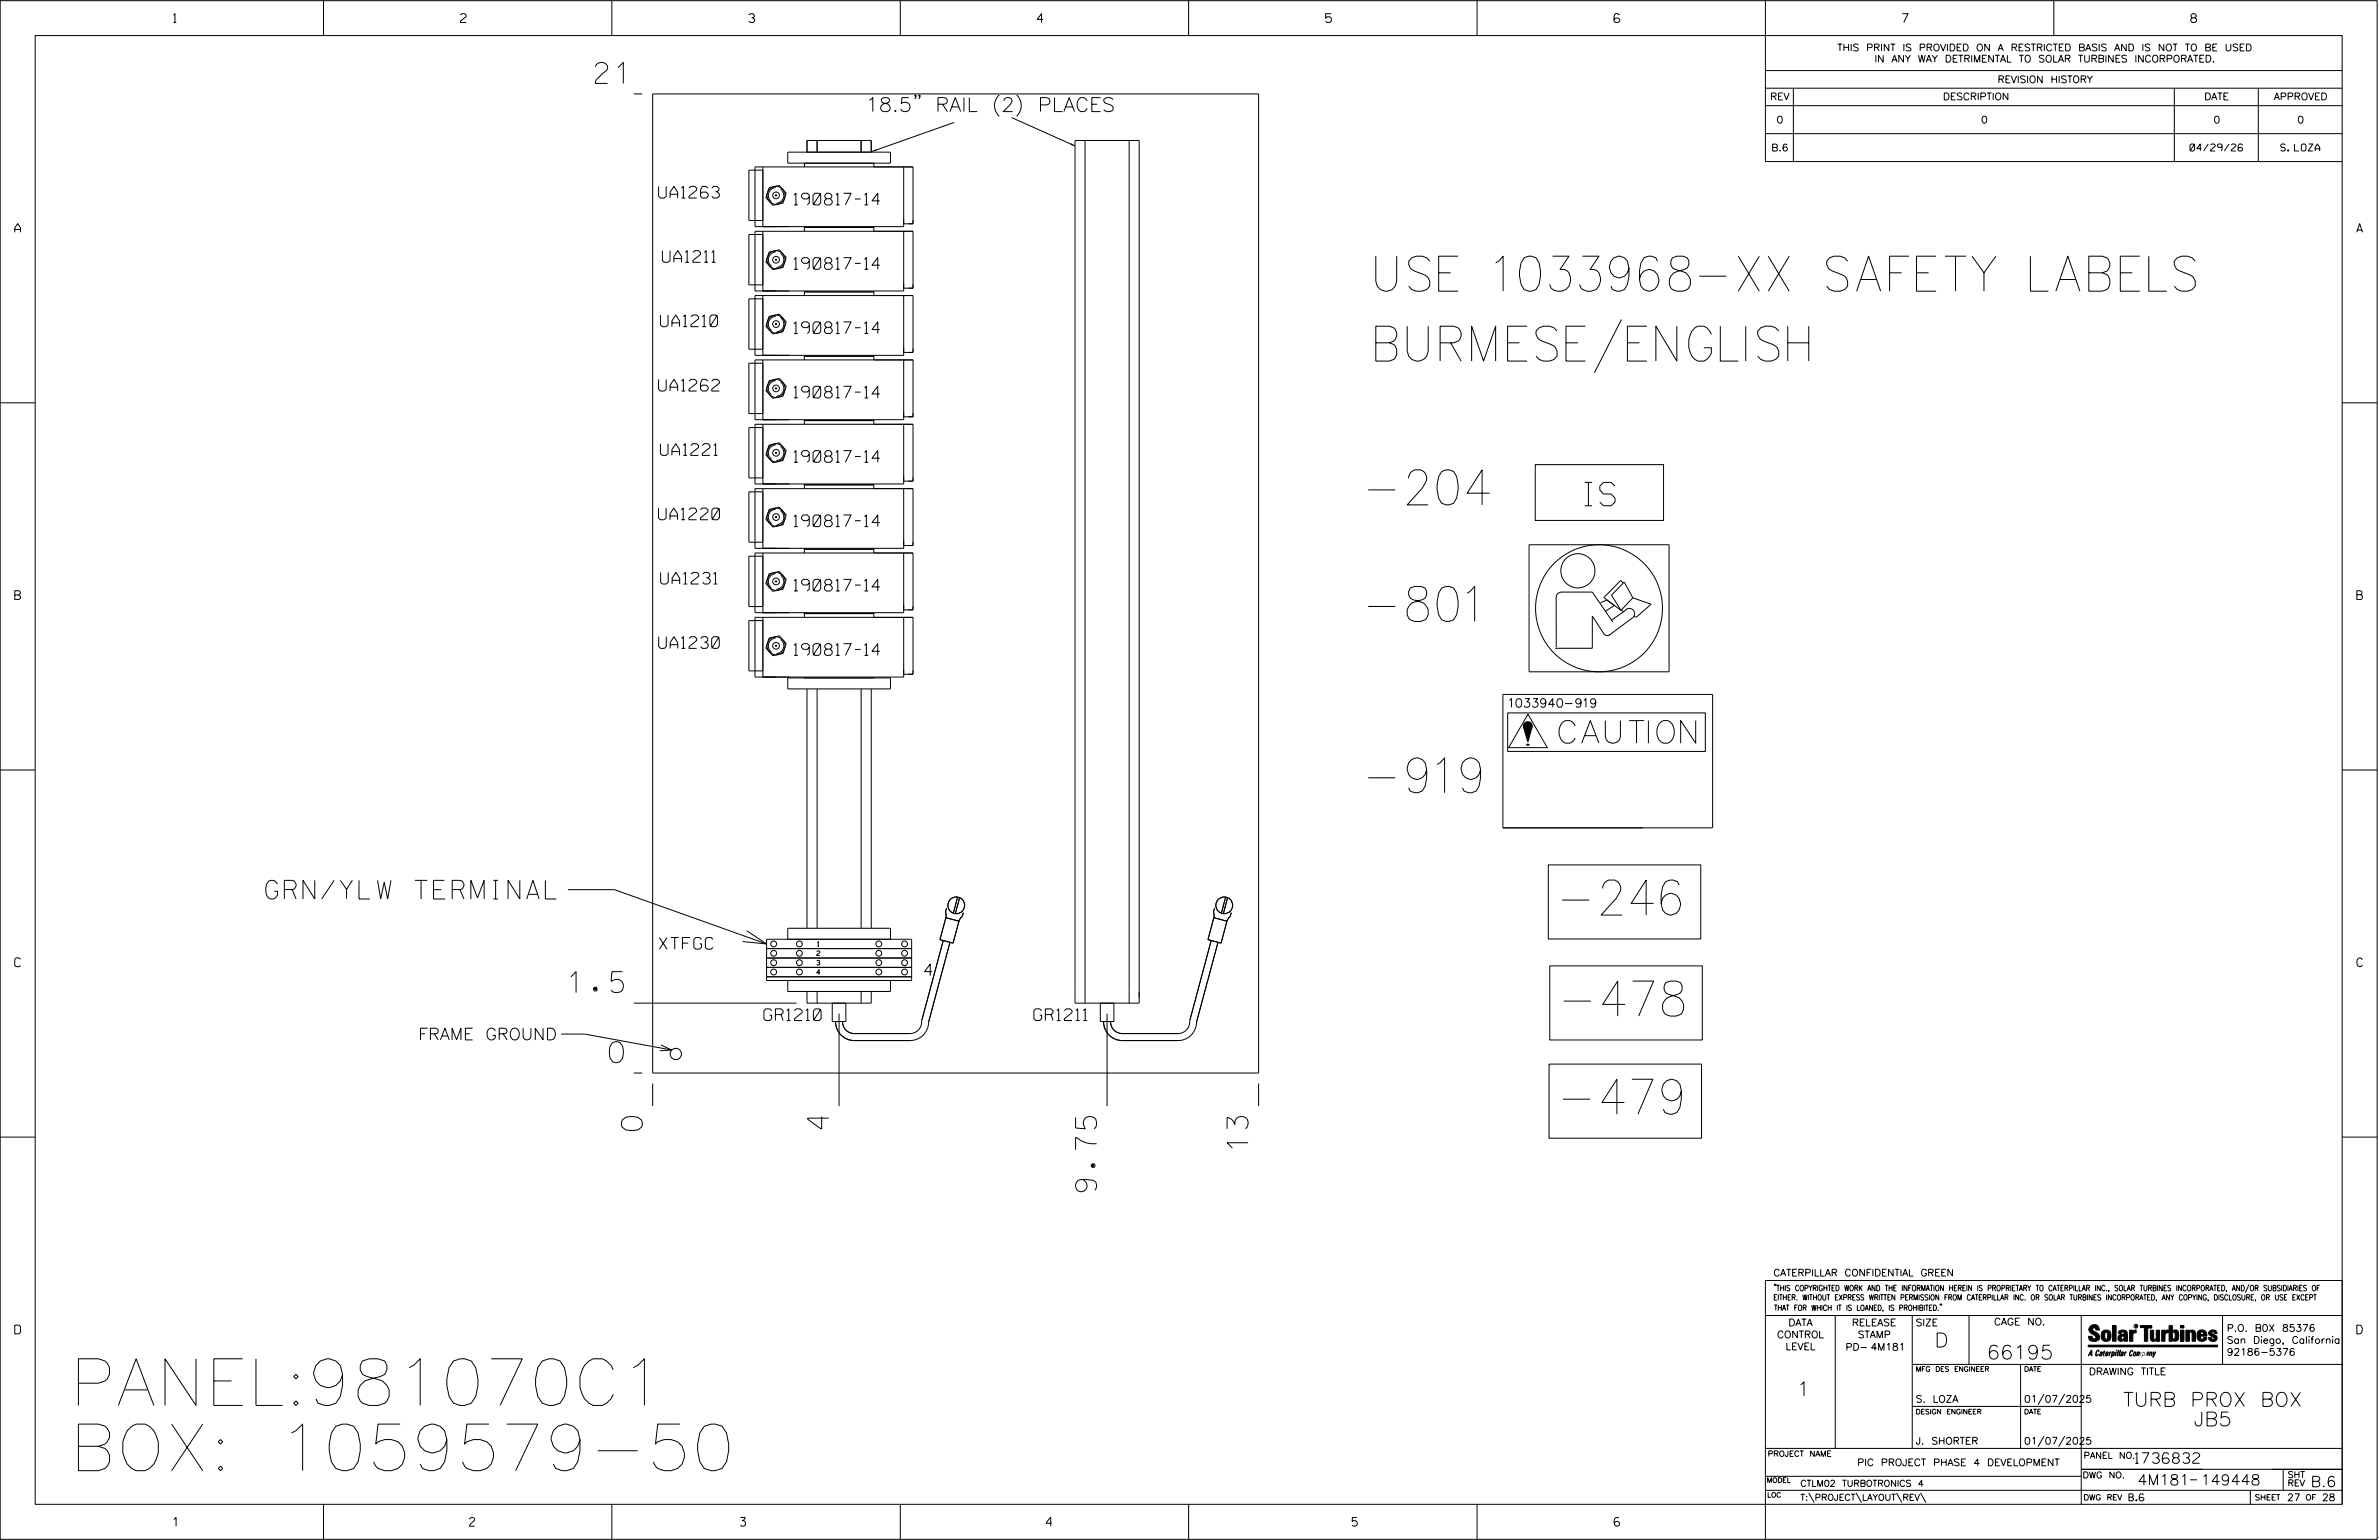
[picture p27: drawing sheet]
<svg xmlns="http://www.w3.org/2000/svg" width="864mm" height="559mm" viewBox="0 0 864 559" stroke-linecap="round" stroke-linejoin="round" font-family="sans-serif">
<defs><g id="words">
<g font-size="16.9">
<text x="25.2" y="510">PANEL:981070C1</text>
<text x="25.2" y="533.7">BOX: 1059579-50</text>
</g>
<g font-size="12.7">
<text x="499.4" y="105.7">USE 1033968-XX SAFETY LABELS</text>
<text x="499.4" y="131">BURMESE/ENGLISH</text>
<text x="496.7" y="183.2">-204</text>
<text x="496.7" y="225.5">-801</text>
<text x="496.7" y="287.7">-919</text>
<text x="567.1" y="332">-246</text>
<text x="567.7" y="368.7">-478</text>
<text x="567.4" y="404.3">-479</text>
</g>
<text font-size="8.5" x="575.3" y="183.5">IS</text>
<text font-size="8.2" x="566" y="269.7">CAUTION</text>
<g font-size="7.6">
<text x="216.1" y="30.3">21</text>
<text x="206.6" y="360.2">1.5</text>
<text x="221.2" y="385.6">0</text>
<text x="233.1" y="410.2" transform="rotate(-90 233.1 410.2)">0</text>
<text x="300.8" y="409.6" transform="rotate(-90 300.8 409.6)">4</text>
<text x="453.1" y="417.2" transform="rotate(-90 453.1 417.2)">13</text>
<text x="398.1" y="432.5" transform="rotate(-90 398.1 432.5)">9.75</text>
</g>
<text font-size="6.8" x="96.5" y="326.2">GRN/YLW TERMINAL</text>
<g font-size="5.1">
<text x="314.2" y="40.5">18.5&quot; RAIL (2) PLACES</text>
<text x="702.3" y="488.8">D</text>
<text x="721.2" y="493.2">66195</text>
<text x="652.2" y="506.5">1</text>
<text x="770.7" y="510.3">TURB PROX BOX</text>
<text x="796.3" y="517.4">JB5</text>
</g>
<g font-size="4.2">
<text x="239.1" y="71.8">UA1263</text>
<text x="288.2" y="74.4">190817-14</text>
<text x="240.5" y="95.2">UA1211</text>
<text x="288.2" y="97.7">190817-14</text>
<text x="239.7" y="118.5">UA1210</text>
<text x="288.2" y="121.1">190817-14</text>
<text x="239.1" y="141.9">UA1262</text>
<text x="288.2" y="144.4">190817-14</text>
<text x="239.7" y="165.2">UA1221</text>
<text x="288.2" y="167.7">190817-14</text>
<text x="239" y="188.6">UA1220</text>
<text x="288.2" y="191.1">190817-14</text>
<text x="239.8" y="211.9">UA1231</text>
<text x="288.2" y="214.4">190817-14</text>
<text x="239.1" y="235.3">UA1230</text>
<text x="288.2" y="237.8">190817-14</text>
<text x="239.4" y="344.4">XTFGC</text>
<text x="335.6" y="354">4</text>
<text x="277.3" y="370.3">GR1210</text>
<text x="375.3" y="370.3">GR1211</text>
<text x="151.8" y="377.3">FRAME GROUND</text>
</g>
<g font-size="3.8">
<text x="775.1" y="531">1736832</text>
<text x="775.9" y="538.9">4M181</text>
<text x="798.8" y="538.9">149448</text>
<text x="838.8" y="539.5">B.6</text>
</g>
<g font-size="3.2">
<text x="63" y="8.2">1</text>
<text x="167.2" y="8.2">2</text>
<text x="271.8" y="8.2">3</text>
<text x="376.5" y="8.2">4</text>
<text x="481.2" y="8.2">5</text>
<text x="690.6" y="8.2">7</text>
<text x="795.3" y="8.2">8</text>
<text x="5.4" y="84.3">A</text>
<text x="855.5" y="84.3">A</text>
<text x="5.4" y="217.5">B</text>
<text x="855.6" y="217.5">B</text>
<text x="5.4" y="350.8">C</text>
<text x="855.6" y="350.8">C</text>
<text x="5.4" y="484">D</text>
<text x="855.6" y="484">D</text>
<text x="62.8" y="553.8">1</text>
<text x="170.4" y="553.8">2</text>
<text x="268.8" y="553.8">3</text>
<text x="379.8" y="553.8">4</text>
<text x="490.8" y="553.8">5</text>
<text x="585.9" y="553.8">6</text>
</g>
<text font-size="3.1" x="547.9" y="256.6">1033940-919</text>
<g font-size="2.5">
<text x="666.9" y="18.5">THIS PRINT IS PROVIDED ON A RESTRICTED BASIS AND IS NOT TO BE USED</text>
<text x="680.5" y="22.6">IN ANY WAY DETRIMENTAL TO SOLAR TURBINES INCORPORATED.</text>
<text x="725.1" y="30">REVISION HISTORY</text>
<text x="642.6" y="36.3">REV</text>
<text x="705.3" y="36.3">DESCRIPTION</text>
<text x="800.2" y="36.3">DATE</text>
<text x="825.4" y="36.3">APPROVED</text>
<text x="644.9" y="44.7">0</text>
<text x="719.1" y="44.7">0</text>
<text x="803.5" y="44.7">0</text>
<text x="834" y="44.7">0</text>
<text x="643" y="54.8">B.6</text>
<text x="795" y="54.8">04/29/26</text>
<text x="827.9" y="54.8">S. LOZA</text>
<text x="643.8" y="463">CATERPILLAR CONFIDENTIAL GREEN</text>
<text x="645.1" y="485.5">CONTROL</text>
<text x="649.2" y="481.1">DATA</text>
<text x="672.3" y="481.1">RELEASE</text>
<text x="674.4" y="485.5">STAMP</text>
<text x="695.4" y="481.1">SIZE</text>
<text x="723.8" y="480.8">CAGE NO.</text>
<text x="808.4" y="483.1">P.O. B0X 85376</text>
<text x="648.2" y="489.8">LEVEL</text>
<text x="669.9" y="490">PD- 4M181</text>
<text x="808.4" y="487.5">San Diego, California</text>
<text x="808.4" y="491.8">92186-5376</text>
<text x="758.3" y="498.9">DRAWING TITLE</text>
<text x="695.4" y="508.9">S. LOZA</text>
<text x="734.8" y="508.9">01/07/2025</text>
<text x="695.4" y="524.1">J. SHORTER</text>
<text x="734.8" y="524.1">01/07/2025</text>
<text x="674.2" y="531.9">PIC PROJECT PHASE 4 DEVELOPMENT</text>
<text x="772.8" y="544.6">B.6</text>
<text x="830.2" y="544.6">27</text>
<text x="842.9" y="544.6">28</text>
</g>
<g font-size="2.3">
<text x="756.4" y="529.2">PANEL NO.</text>
<text x="653.5" y="539.4">CTLM02 TURBOTRONICS 4</text>
<text x="756" y="536.3">DWG NO.</text>
<text x="830.4" y="539.3">REV</text>
<text x="830.4" y="536.2">SHT</text>
<text x="653.5" y="544.5">T:\PROJECT\LAYOUT\REV\</text>
</g>
<g font-size="2">
<text x="643.8" y="468.4">&quot;THIS COPYRIGHTED WORK AND THE INFORMATION HEREIN IS PROPRIETARY TO CATERPILLAR INC., SOLAR TURBINES INCORPORATED, AND/OR SUBSIDIARIES OF</text>
<text x="643.8" y="471.8">EITHER. WITHOUT EXPRESS WRITTEN PERMISSION FROM CATERPILLAR INC. OR SOLAR TURBINES INCORPORATED, ANY COPYING, DISCLOSURE, OR USE EXCEPT</text>
<text x="644" y="475.6">THAT FOR WHICH IT IS LOANED, IS PROHIBITED.&quot;</text>
<text x="641.7" y="528.5">PROJECT NAME</text>
<text x="756.3" y="544.3">DWG REV</text>
<text x="818.5" y="544.3">SHEET</text>
<text x="836.9" y="544.3">OF</text>
</g>
<g font-size="1.8">
<text x="695.4" y="497.6">MFG DES ENGINEER</text>
<text x="734.8" y="497.6">DATE</text>
<text x="695.4" y="513.1">DESIGN ENGINEER</text>
<text x="734.8" y="513.1">DATE</text>
<text x="641.3" y="538">MODEL</text>
<text x="641.5" y="543.3">LOC</text>
</g>
<g font-size="1.7">
<text x="296.5" y="346.8">2</text>
<text x="296.8" y="343.4">1</text>
<text x="296.5" y="353.6">4</text>
<text x="296.5" y="350.2">3</text>
</g>
<text font-size=".9" x="775.1" y="481.7">R</text>
</g></defs>
<g fill="none" stroke="#000" stroke-width=".36">
<path d="M.1 .2h862.8v558.4h-862.8zM12.8 12.9h837.4v533h-837.4zM117.4 .2v12.7M222.1 .2v12.7M326.8 .2v12.7M431.5 .2v12.7M536.2 .2v12.7M587.9 5.5l-.5-.5h-1l-.5 1v1.7l.5 .4h1l.6-.4v-.6l-.6-.5h-1l-.5 .5M640.9 .2v58.4h209.3M745.6 .2v12.7M230.1 34.1h3M236.9 34.1h220v355.3h-220z"/>
<path d="M332.5 34.7l-.2 .2-.3-.2 .3-.3 .2 .3v.5l-.5 .7M334 34.7l-.3 .2-.2-.2 .2-.3 .3 .3v.5l-.5 .7M362.7 34.4a5.2 5.2 0 0 0 0 7.8M369 34.4a5.3 5.3 0 0 1 0 7.8M640.9 25.6h209.3M640.9 32h209.3M640.9 38.3h209.3M651 32v26.6M789.3 32v26.6M819.8 32v26.6M286 55.2h37.3v4h-37.3zM292 59.2v1.4"/>
<path d="M292.9 55.2v-4.2h23.4v4.2M296.6 51v4.2M312.6 51v4.2M317.2 59.2v1.4M346.4 44.4l-29.8 10.6M367.2 42.7l23 10.3M390.2 51h23.3v313h-23.3zM393.9 51v313M409.9 51v313M640.9 48.5h209.3M276.9 61.7h-5v18.3h5M276.9 60.6v21.6"/>
<path d="M279.2 68.1l3.7-.8 2.5 2.8-1.2 3.6-3.6 .8-2.6-2.8zM281.4 67.7v.4a2.85 2.85 0 0 0-2.4 2 2.85 2.85 0 0 0 1 3.1l-.2 .3M281.6 70.7h.3v.4h-.3zM283.7 68.3l-.3 .4a2.83 2.83 0 0 1 1 3 2.83 2.83 0 0 1-2.4 2v.5M328 60.6v21.6h-53.9v-21.6h57.3v20.6h-3.4M276.9 85.1h-5v18.3h5M276.9 83.9v21.7M279.2 91.4l3.7-.7 2.5 2.8-1.2 3.5-3.6 .8-2.6-2.8zM281.4 91v.4a2.83 2.83 0 0 0-2.4 2.1 2.83 2.83 0 0 0 1 3l-.2 .3M281.6 94.1h.3v.3h-.3zM283.7 91.7l-.3 .3a2.81 2.81 0 0 1 1 3 2.81 2.81 0 0 1-2.4 2v.5M292 82.2v1.7"/>
<path d="M292 82.6h25.2M317.2 82.2v1.7M328 83.9v21.7h-53.9v-21.7h57.3v20.7h-3.4M276.9 108.4h-5v18.3h5M276.9 107.2v21.7M279.2 114.8l3.7-.8 2.5 2.8-1.2 3.6-3.6 .8-2.6-2.8zM281.4 114.3v.5a2.83 2.83 0 0 0-2.4 2 2.83 2.83 0 0 0 1 3l-.2 .4M281.6 117.4h.3v.4h-.3zM283.7 115l-.3 .3a2.83 2.83 0 0 1 1 3.1 2.83 2.83 0 0 1-2.4 2v.5M292 105.6v1.6M292 105.9h25.2M317.2 105.6v1.6"/>
<path d="M328 107.2v21.7h-53.9v-21.7h57.3v20.7h-3.4M588.6 115.9l-9.8 19.4M276.9 131.8h-5v18.3h5M276.9 130.6v21.7M279.2 138.1l3.7-.8 2.5 2.9-1.2 3.6-3.6 .7-2.6-2.8zM281.4 137.7v.4a2.85 2.85 0 0 0-2.4 2.1 2.85 2.85 0 0 0 1 3l-.2 .3M283.7 138.3l-.3 .4a2.83 2.83 0 0 1 1 3 2.83 2.83 0 0 1-2.4 2.1v.4M292 128.9v1.7M292 129.3h25.2M317.2 128.9v1.7M328 130.6v21.7h-53.9v-21.7h57.3v20.6h-3.4M.1 146.2h12.7"/>
<path d="M276.9 155.2h-5v18.2h5M276.9 154v21.6M281.6 140.8h.3v.3h-.3zM292 152.3v1.7M292 152.6h25.2M317.2 152.3v1.7M328 154v21.6h-53.9v-21.6h57.3v20.6h-3.4M850.2 146.2h12.7M276.9 178.5h-5v18.2h5M276.9 177.3v21.7M279.2 161.5l3.7-.8 2.5 2.8-1.2 3.6-3.6 .8-2.6-2.8zM281.4 161v.5a2.85 2.85 0 0 0-2.4 2 2.85 2.85 0 0 0 1 3l-.2 .4"/>
<path d="M283.7 161.7l-.3 .3a2.83 2.83 0 0 1 1 3.1 2.83 2.83 0 0 1-2.4 2v.4M292 175.6v1.7M292 175.9h25.2M317.2 175.6v1.7M328 177.3v21.7h-53.9v-21.7h57.3v20.6h-3.4M557.3 168.6h46.6v20.2h-46.6zM279.2 184.9l3.7-.9 2.5 2.8-1.2 3.6-3.6 .8-2.6-2.8zM281.4 184.4v.4a2.85 2.85 0 0 0-2.4 2.1 2.85 2.85 0 0 0 1 3l-.2 .4M281.6 187.5h.3v.3h-.3zM283.7 185l-.3 .4a2.83 2.83 0 0 1 1 3 2.83 2.83 0 0 1-2.4 2.1v.4M292 199v1.7M292 199.3h25.2"/>
<path d="M317.2 199v1.7M555.1 197.7h50.8v46.1h-50.8zM276.9 201.8h-5v18.3h5M276.9 200.7v21.6M279.2 208.2l3.7-.8 2.5 2.8-1.2 3.6-3.6 .8-2.6-2.8zM281.4 207.8v.4a2.85 2.85 0 0 0-2.4 2 2.85 2.85 0 0 0 1 3.1l-.2 .3M281.6 210.8h.3v.3h-.3zM283.7 208.4l-.3 .3a2.8 2.8 0 0 1 1 3.1 2.8 2.8 0 0 1-2.4 2v.4M328 200.7v21.6h-53.9v-21.6h57.3v20.6h-3.4M566.9 214.8h11.1l7.5 10.9M567 214.8a1.94 1.94 0 0 0-2.1 2.4v17.6M581 218.7l2.3-1 2.7 2-3.1 2"/>
<path d="M589.2 211.6l-.9-1-6.1 6.3 6.2 4.6M592.7 216.9l6.7 2.4-5.4 4.6-.9-.2M592.7 216.9l-3.1-5.7-4.6 4.8 3.4 5.5M592.7 216.9l-4.3 4.6M276.9 225.2h-5v18.3h5M276.9 224v21.7M279.2 231.5l3.7-.7 2.5 2.7-1.2 3.6-3.6 .8-2.6-2.8zM281.4 231.1v.4a2.83 2.83 0 0 0-2.4 2.1 2.83 2.83 0 0 0 1 3l-.2 .3M281.6 234.2h.3v.3h-.3zM283.7 231.7l-.3 .4a2.81 2.81 0 0 1 1 3 2.81 2.81 0 0 1-2.4 2v.5M292 222.3v1.7M292 222.6h25.2"/>
<path d="M317.2 222.3v1.7M328 224v21.7h-53.9v-21.7h57.3v20.7h-3.4M582 229.7a1.51 1.51 0 0 0 2.5 .5M582 229.7l-4-6.1v11.6h-13.5M588.5 221.5l1.1 .4M592.6 224.2a1.91 1.91 0 0 0 .2-2.9 1.91 1.91 0 0 0-2.9 .3l-4.9 3.4M592.7 224.2l-8.5 6.3M286 246h37.3v4h-37.3zM292 245.7v.3M292.9 250v86.8M296.6 250v86.8M312.6 250v86.8"/>
<path d="M316.3 250v86.8M317.2 245.7v.3M545.6 252h76.1v48.4h-76.1zM547.3 258.7h71.8v14h-71.8zM554.7 259.2l7 12.1h-14zM.1 279.4h12.7M555.8 263.9l-2.2 1.4M850.2 279.4h12.7M562 313.8h55.4v26.9h-55.4zM206.2 322.8h16.9l55.2 19.7M271 337.7l7.3 4.8-8.7-.8M343.4 333l4.7 1.3-2.1 7.9-4.8-1.2z"/>
<path d="M343.6 329.5l-.4 1.5 .2 .9-.1 1.4M347.6 325.5l-1.5 5.8M348.4 325.7l-1.6 5.8M349.7 331.2l-.4 1.3-.7 .7-.6 1.4M440.6 333l4.8 1.3-2.1 7.9-4.8-1.2zM440.9 329.5l-.4 1.5 .2 .9-.2 1.4M444.9 325.5l-1.5 5.8M445.6 325.7l-1.5 5.8M447 331.2l-.4 1.3-.7 .7-.6 1.4M278.3 354.4h52.6M278.3 340.8h52.6v15h-52.6zM278.3 351h52.6"/>
<path d="M278.3 347.6h52.6M278.3 344.2h52.6M286 340.8v-4h37.3v4M286 355.8v4h37.3v-4M292.9 359.8v4.2h23.4v-4.2M296.6 359.8v4.2M312.6 359.8v4.2M342.4 341.3l-7.8 28.9a4.4 4.4 0 0 1-4.3 4.8h-20.2a4.2 4.2 0 0 1-4.2-4.3M344.8 341.9l-7.7 28.9a6.7 6.7 0 0 1-6.8 6.8h-20.2a6.8 6.8 0 0 1-6.8-6.9M439.7 341.3l-7.8 28.9a4.5 4.5 0 0 1-4.3 4.8h-20.2a4.2 4.2 0 0 1-4.2-4.3M442.1 341.9l-7.7 28.9a6.7 6.7 0 0 1-6.8 6.8h-20.2a6.8 6.8 0 0 1-6.8-6.9M562.6 350.5h55.4v26.9h-55.4z"/>
<path d="M203.7 375.2h8.5l31.7 5.8M230.1 364h59M239.9 379.2l4 1.8-4.4 .3M302.1 364v6.7h5v-6.7M304.6 367.8v33.6M399.4 364v6.7h5v-6.7M401.9 367.8v33.6M230.1 389.4h3M236.9 393.2v8.2M456.9 393.2v8.2M562.3 386.1h55.4v26.9h-55.4zM.1 412.6h12.7"/>
<path d="M850.2 412.6h12.7M640.9 477.3h209.3M644.2 466.1l-.1 .4M644.7 466.1l-.2 .4M666.2 477.3v48.3M694.2 477.3v48.3M704.4 473.3l-.1 .4M704.8 473.3l-.1 .4M714.8 477.3v17.8M755.5 477.3v68.6M806.8 477.3v17.8M816.5 466l-1.4 3.1"/>
<path d="M850.2 464.6h-209.3v94M850.2 464.8v81.1M694.2 495.1h156M733.5 495.1v30.5M758.6 481.4a2.02 2.02 0 0 1 3.1-.1l.5 1.3h-1.3l-.2-.6-.4-.2-.6 .1-.1 .4 .4 .7a2.46 2.46 0 0 1 2.2 2.9 2.83 2.83 0 0 1-3.8 .3l-.3-1.3h1.3l.2 .7 .6 .3 .5-.2 .2-.5-.4-.6-1.9-1.2-.4-.9zM759.2 491.3h-.7l.7-1.2v1.9h.2l-.1-2.1-1.3 2.1 .5-.5h.7M761.3 490l.3-.2 .4 .3-.1 .3-.3-.4-.4 .3-.3 1.6h.4l.4-.5-.3 .6-.4 .1-.3-.4zM762.6 490.6l.5-.1-.1 1.4h-.9a.74 .74 0 0 1 .9-.8l-.3 .7-.5 .1 .2-.5 .6-.2v-.5l-.7 .2zM763 483.2a2.17 2.17 0 0 1 3.1 0l.3 1.4-.3 1.5a2.17 2.17 0 0 1-3.1 0l-.3-1.5zM763.6 490.5l.4-.4 .2 .6h-.3l-.3 .9 .2 .4-.3-.1zM764.1 483.7l.5-.4 .4 .3v2.2l-.4 .2-.5-.2zM764.6 491.1l.6 .2v-.7l-.4-.1-.4 .6-.1 .8h.6"/>
<path d="M764.6 491.1l-.1 .8h.4M764.6 482.6v.8M764.8 490.7l.4 .1v.3h-.6zM765 491.5l-.1 .4zM766 490.5l-.5 1.5zM766 490.8l.4-.3-.4 .4M766.9 481h1.3v5.7h-1.3zM767 490.8l.5 .1-.3 .8-.4 .2zM767.3 490.5h-.5l-.5 2M767.3 490.5a.8 .8 0 0 1 .2 1 .8 .8 0 0 1-.9 .4l-.1 .6M767.3 490.5l-.1 .2M768.1 490.5l-.4 1.5z"/>
<path d="M768.2 489.9h.3l-.1 .2h-.2zM769 489.9l-.5 2.1zM769.7 489.9l-.6 2.1zM770.1 491.4l.5-.3-.5 .8zM770.4 491.9h.1M770.6 491.1l.1-.4-.7 .2 .1-.3 .6-.1 .2 .3-.5 1.1M770.6 491.1a.74 .74 0 0 0-.8 .8h.6M771 484.8h-.7l-.3 .6 .4 .7 .5-.3 .1-2.4h-.8l-.1 .4h-1.2a1.71 1.71 0 0 1 1.8-1.3 1.71 1.71 0 0 1 1.6 1.4v2.8h-1.1l-.1-.6M771 484.2l-1.5 .1a1.41 1.41 0 0 0 0 2.4l.5 .1 1.1-.7M771.2 486.1h-.1M771.4 490.5l.1 .3 .4-.3-.9 1.5zM771.5 490.8h.1"/>
<path d="M773 482.7h1.2v.5l.5-.5 .7-.1v1h-.6l-.5 .4-.1 2.7h-1.2zM773.3 490.3l.6-.4 .4 .2-.1 .4-.3-.4a1.28 1.28 0 0 0-.5 1.8l.6-.4-.1 .4-.8 .1zM774.7 490.8l.5-.3a.88 .88 0 0 1 .2 .9 .88 .88 0 0 1-.7 .7l-.2-.2zM774.8 490.9h.5l-.3 1h-.3l-.2-.2zM775.2 490.5l-.1 .2M776.8 481h4.3v.9h-1.5v4.8h-1.3M776.8 490.6l-.8 .2v-.3l-.4 1.5 .8-1.3v1.3l.3-1.2M779.3 491.1h.4M779.6 490.5h.3l-.3 1.4M779.6 490.7h.2l-.1 .4M779.7 491.1l-.1 .4M779.7 491.1l-.4 .2"/>
<path d="M780.1 492l.4-1.5 .1 .3 .3-.3 .3 .2-.3 1.3v-1.3l-.7 1.3M780.6 482.7h1.2v2.7l.1 .4 .4 .3 .4-.7v-2.7h1.2l.1 4h-1.3v-.5l-1.1 .6-.7-.3-.3-.7zM781.6 492.5l1-2-.8 1.3-.2-1.3-.2 2M784.7 482.7h1.2v.5l.5-.5 .7-.1v1h-.5l-.6 .4-.1 2.7h-1.2zM787.4 481h1.2v2a1.4 1.4 0 0 1 2.2 .2l.1 1.4-.4 1.9-1.5 .1-.4-.5v-1l.5 .9 .5-.3v-2.1l-.5-.4-.5 .7v2.8h-1.2zM791.5 482.7h1.3v4h-1.3zM791.5 481h1.3v.9h-1.3zM793.5 482.7h1.3v.4l.7-.5 1.1 .2 .4 .6v3.3h-1.2l-.3-3.4-.7 .2v3.2h-1.3zM794.8 483.1h.1M797.7 483.2a1.92 1.92 0 0 1 2.4-.5 1.92 1.92 0 0 1 1 2.1h-2.3v.8l.6 .5 .5-.3v-.5h1.2a1.83 1.83 0 0 1-2.1 1.4 1.83 1.83 0 0 1-1.5-2.1zM798.8 484.2v.6M799.1 483.4h.6l.2 .8h-1.1z"/>
<path d="M804.6 482.9a1.84 1.84 0 0 0-2.9 .8 3.3 3.3 0 0 0 2.2 1.9l-.5 .5-.4-.3-.1-.4h-1.2l.1 .6a1.92 1.92 0 0 0 2.9 .4M804.9 483.8h-1.2l-.2-.6-.5 .1-.1 .3 .1 .3 1.8 .9M805.1 488.1h-47.1v.6h47.1M694.2 510.3h61.3M742 505.8l-2.2 3.9M749.5 505.8l-2.2 3.9M640.9 525.6h209.2M640.9 535.7h114.6M742 521.1l-2.2 3.8M749.5 521.1l-2.2 3.8M755.5 533.2h94.7M795 537h2.6"/>
<path d="M828.8 533.2v7.6M117.4 545.9v12.7M222.1 545.9v12.7M326.8 545.9v12.7M431.5 545.9v12.7M536.2 545.9v12.7M640.9 540.8h209.3M656.6 541.7l2 3.5M673.8 541.7l1.9 3.5M688.4 541.7l2 3.5M697.2 541.7l1.9 3.5M816.9 541v4.9"/>
<path d="M863.5 558h.1"/>
<circle cx="281.7" cy="70.9" r="3.3"/>
<circle cx="281.7" cy="70.9" r="1.21"/>
<circle cx="281.7" cy="94.2" r="1.22"/>
<circle cx="281.7" cy="94.2" r="3.3"/>
<circle cx="281.7" cy="117.6" r="1.21"/>
<circle cx="281.7" cy="117.6" r="3.3"/>
<circle cx="281.7" cy="140.9" r="3.3"/>
<circle cx="281.7" cy="140.9" r="1.21"/>
<circle cx="281.7" cy="164.3" r=".24"/>
<circle cx="281.7" cy="164.3" r="1.22"/>
<circle cx="281.7" cy="164.3" r="3.3"/>
<circle cx="281.7" cy="187.6" r="3.3"/>
<circle cx="281.7" cy="187.6" r="1.21"/>
<circle cx="281.7" cy="211" r="3.3"/>
<circle cx="281.7" cy="211" r="1.21"/>
<circle cx="572.8" cy="207.1" r="6.2"/>
<circle cx="281.7" cy="234.3" r="1.22"/>
<circle cx="281.7" cy="234.3" r="3.3"/>
<circle cx="580.5" cy="220.7" r="23"/>
<circle cx="347.1" cy="328.5" r="3"/>
<circle cx="444.4" cy="328.5" r="3"/>
<circle cx="280.8" cy="342.5" r="1.06"/>
<circle cx="280.8" cy="345.9" r="1.06"/>
<circle cx="280.8" cy="352.7" r="1.06"/>
<circle cx="280.9" cy="349.3" r="1.05"/>
<circle cx="290.2" cy="342.5" r="1.06"/>
<circle cx="290.2" cy="345.9" r="1.06"/>
<circle cx="290.2" cy="352.7" r="1.06"/>
<circle cx="290.2" cy="349.3" r="1.06"/>
<circle cx="319" cy="342.5" r="1.06"/>
<circle cx="319" cy="352.7" r="1.06"/>
<circle cx="319" cy="345.9" r="1.06"/>
<circle cx="319" cy="349.3" r="1.06"/>
<circle cx="328.4" cy="342.5" r="1.06"/>
<circle cx="328.4" cy="352.7" r="1.06"/>
<circle cx="328.4" cy="345.9" r="1.06"/>
<circle cx="328.4" cy="349.3" r="1.06"/>
<circle cx="245.3" cy="382.4" r="2.05"/>
<circle cx="775.4" cy="481.2" r=".69"/>
</g>
<g fill="#000">
<path d="M316.6 55l1.5-.9 .2 .5zM388.8 52l1.4 1-1.6-.5zM768.1 490.5l-.4 1.5zM768.2 489.9h.3l-.1 .2h-.2zM769 489.9l-.5 2.1zM769.7 489.9l-.6 2.1zM791.5 481h1.3v.9h-1.3zM791.5 482.7h1.3v4h-1.3zM758 488.1h47.1v.6h-47.1z"/>
<path d="M281.6 70.7h.3v.4h-.3z" fill-rule="evenodd"/>
<path d="M281.6 94.1h.3v.3h-.3z" fill-rule="evenodd"/>
<path d="M281.6 117.4h.3v.4h-.3z" fill-rule="evenodd"/>
<path d="M281.6 140.8h.3v.3h-.3z" fill-rule="evenodd"/>
<path d="M281.6 187.5h.3v.3h-.3z" fill-rule="evenodd"/>
<path d="M281.6 210.8h.3v.3h-.3z" fill-rule="evenodd"/>
<path d="M281.6 234.2h.3v.3h-.3z" fill-rule="evenodd"/>
<path d="M553.2 262.3a1.83 1.83 0 0 1 2.5-.3 1.83 1.83 0 0 1 .5 2.5l-1.4 4.7h-.4l-1.6-5.3z" fill-rule="evenodd"/>
<path d="M759.2 489.9l-1.2 2.1 .5-.5h.7v.5h.2zM759.2 490.1v1.2h-.7z" fill-rule="evenodd"/>
<path d="M758.6 481.4a2.02 2.02 0 0 1 3.1-.1l.5 1.3h-1.3l-.2-.6-.4-.2-.6 .1-.1 .4 .4 .7a2.46 2.46 0 0 1 2.2 2.9 2.83 2.83 0 0 1-3.8 .3l-.3-1.3h1.3l.2 .7 .6 .3 .5-.2 .2-.5-.4-.6-1.9-1.2-.4-.9z" fill-rule="evenodd"/>
<path d="M761.3 490l.3-.2 .4 .3-.1 .3-.3-.4-.4 .3-.3 1.6h.4l.4-.5-.3 .6-.4 .1-.3-.4z" fill-rule="evenodd"/>
<path d="M762.6 490.6l.5-.1-.1 1.4h-.9a.74 .74 0 0 1 .9-.8l-.6 .3-.2 .5 .5-.1 .3-.6v-.5l-.7 .2z" fill-rule="evenodd"/>
<path d="M763.6 490.5l.4-.4 .2 .6h-.3l-.3 .9 .2 .4-.3-.1z" fill-rule="evenodd"/>
<path d="M764.8 490.5l.5 .3-.1 .5h-.6l.6-.2v-.3l-.4-.1-.3 1.2h.4l.3-.4-.6 .6-.3-.2v-.4z" fill-rule="evenodd"/>
<path d="M763 483.2a2.17 2.17 0 0 1 3.1 0l.3 1.4-.3 1.5a2.17 2.17 0 0 1-3.1 0l-.3-1.5zM764.1 483.7v2.1l.5 .2 .4-.2v-2.2l-.4-.3z" fill-rule="evenodd"/>
<path d="M766 490.5v.3l.4-.1-.4 .2-.5 1.1z" fill-rule="evenodd"/>
<path d="M766.8 490.5l-.5 2 .3-.6a.71 .71 0 0 0 .9-.5 .71 .71 0 0 0-.4-.9zM767 490.8l.5 .1-.3 .8-.4 .2z" fill-rule="evenodd"/>
<path d="M766.9 481h1.3v5.7h-1.3z" fill-rule="evenodd"/>
<path d="M770.1 490.6l.6-.1 .2 .3-.4 1.2-.5 .1-.2-.5 .3-.5h.5l-.7 .5v.3l.4-.1 .4-.9-.5-.2-.2 .2z" fill-rule="evenodd"/>
<path d="M769.4 482.8l-.5 1h1.2l.1-.4h.8v.8l-1.5 .1a1.41 1.41 0 0 0 0 2.4l.5 .1 1.1-.7 .1 .6h1.1v-2.8a1.79 1.79 0 0 0-2.4-1.2zM770.3 484.8h.7l-.1 1-.5 .3-.4-.7z" fill-rule="evenodd"/>
<path d="M771.4 490.5l.1 .3 .4-.3-.9 1.5z" fill-rule="evenodd"/>
<path d="M773 482.7h1.2v.5l.5-.5 .7-.1v1h-.6l-.5 .4-.1 2.7h-1.2z" fill-rule="evenodd"/>
<path d="M773.3 490.3l.6-.4 .4 .2-.1 .4-.3-.4a1.28 1.28 0 0 0-.5 1.8l.6-.4-.3 .5h-.6z" fill-rule="evenodd"/>
<path d="M774.7 490.8l-.2 1.1h.7a.96 .96 0 0 0 0-1.4zM774.8 490.9h.5l-.1 .6-.5 .4-.2-.2z" fill-rule="evenodd"/>
<path d="M776 490.5v.3l.4-.3 .2 .3 .7-.2-.3 1.4v-1.3l-.6 1.3v-1.3l-.8 1.3z" fill-rule="evenodd"/>
<path d="M776.8 481h4.3v.9h-1.5v4.8h-1.3v-4.8h-1.5z" fill-rule="evenodd"/>
<path d="M777.9 490.5l-.5 2 .3-.6a.71 .71 0 0 0 .9-.5 .71 .71 0 0 0-.4-.9zM778.1 490.8l.3-.1 .1 .4-.5 .8-.2-.5z" fill-rule="evenodd"/>
<path d="M779.3 490.6l.6-.1-.3 1.5-.7-.1a.67 .67 0 0 1 .8-.8l-.6 .3-.1 .5 .4-.1 .4-.9-.4-.2-.3 .2z" fill-rule="evenodd"/>
<path d="M780.5 490.5l.1 .3 .3-.3 .3 .2-.3 1.3v-1.3l-.8 1.3z" fill-rule="evenodd"/>
<path d="M780.6 482.7h1.2v2.7l.1 .4 .4 .3 .4-.7v-2.7h1.2l.1 4h-1.3v-.5l-1.1 .6-.7-.3-.3-.7z" fill-rule="evenodd"/>
<path d="M781.6 490.5l.2 1.3 .8-1.3-1.2 2z" fill-rule="evenodd"/>
<path d="M784.7 482.7h1.2v.5l.5-.5 .7-.1v1h-.5l-.6 .4-.1 2.7h-1.2z" fill-rule="evenodd"/>
<path d="M787.4 481h1.2v2a1.4 1.4 0 0 1 2.2 .2l.1 1.4-.4 1.9-1.5 .1-.4-.5v-1l.5 .9 .5-.3v-2.1l-.5-.4-.5 .7v2.8h-1.2z" fill-rule="evenodd"/>
<path d="M793.5 482.7h1.3v.4a1.29 1.29 0 0 1 2.2 .3v3.3h-1.2l-.3-3.4-.7 .2v3.2h-1.3z" fill-rule="evenodd"/>
<path d="M797.7 483.2a1.92 1.92 0 0 1 2.4-.5 1.92 1.92 0 0 1 1 2.1h-2.3v.8l.6 .5 .5-.3v-.5h1.2a1.83 1.83 0 0 1-2.1 1.4 1.83 1.83 0 0 1-1.5-2.1zM799.1 483.4l-.3 .8h1.1l-.2-.8z" fill-rule="evenodd"/>
<path d="M801.9 483.2a1.94 1.94 0 0 1 3 .1v.5h-1.2l-.2-.6-.5 .1-.1 .3 .1 .3 1.8 .9a1.2 1.2 0 0 1 .1 1.3 1.2 1.2 0 0 1-1.2 .7l-1.6-.4-.4-1h1.2l.1 .4 .4 .3 .5-.5a3.3 3.3 0 0 1-2.2-1.9z" fill-rule="evenodd"/>
<circle cx="281.7" cy="164.3" r=".24"/>
<circle cx="554.7" cy="270.2" r=".56"/>
<circle cx="761.4" cy="492" r=".07"/>
<circle cx="762.2" cy="485.1" r=".07"/>
<circle cx="769.3" cy="492" r=".07"/>
<circle cx="773.1" cy="486.7" r=".07"/>
<circle cx="791.5" cy="486.7" r=".07"/>
<circle cx="791.5" cy="481" r=".07"/>
<circle cx="794.8" cy="486.7" r=".07"/>
</g>
<use href="#words"/>
</svg>
